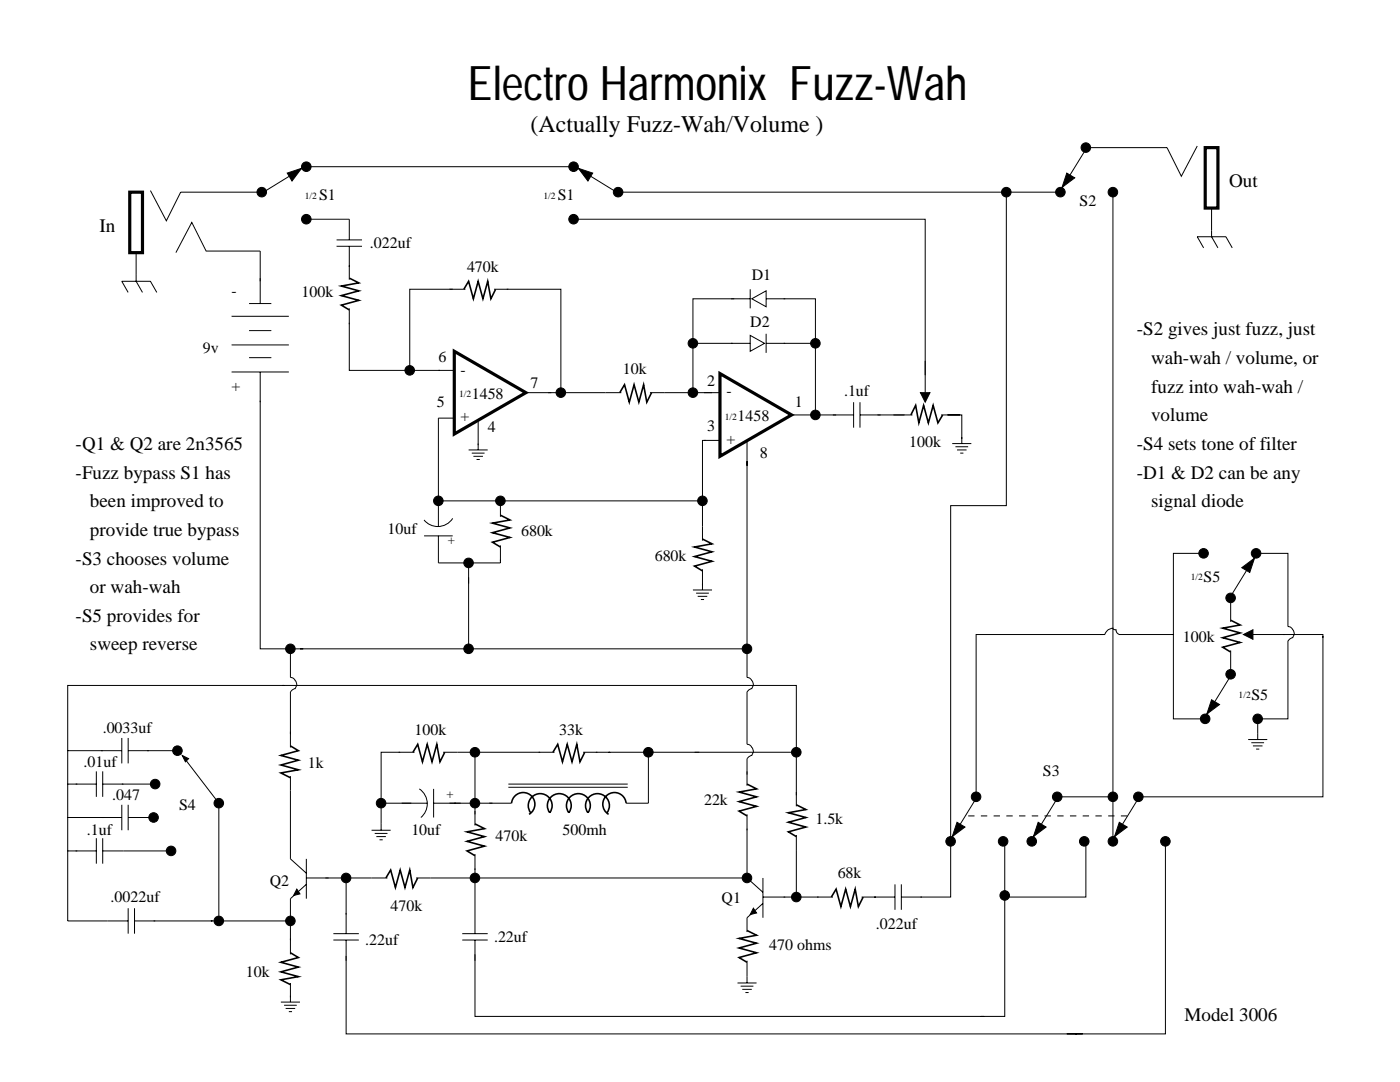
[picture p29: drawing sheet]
<svg xmlns="http://www.w3.org/2000/svg" width="279mm" height="216mm" viewBox="0 0 279 216" stroke-linecap="round" stroke-linejoin="round" font-family="sans-serif">
<defs><g id="words">
<text font-size="9.5" x="93.2" y="19.9">Electro Harmonix Fuzz-Wah</text>
<text font-size="4.8" x="105.9" y="26.3">(Actually Fuzz-Wah/Volume )</text>
<g font-size="3.8">
<text x="245.3" y="37.4">Out</text>
<text x="19.9" y="46.3">In</text>
<text x="226.9" y="66.9">-S2 gives just fuzz, just</text>
<text x="229.7" y="72.6">wah-wah / volume, or</text>
<text x="229.7" y="78.4">fuzz into wah-wah /</text>
<text x="15.1" y="89.8">-Q1 &amp; Q2 are 2n3565</text>
<text x="226.9" y="89.8">-S4 sets tone of filter</text>
<text x="229.7" y="84.1">volume</text>
<text x="15.1" y="95.5">-Fuzz bypass S1 has</text>
<text x="226.9" y="95.5">-D1 &amp; D2 can be any</text>
<text x="18" y="101.2">been improved to</text>
<text x="229.7" y="101.2">signal diode</text>
<text x="18" y="106.9">provide true bypass</text>
<text x="15.1" y="112.6">-S3 chooses volume</text>
<text x="18" y="118.4">or wah-wah</text>
<text x="15.1" y="124.1">-S5 provides for</text>
<text x="18" y="129.8">sweep reverse</text>
<text x="236.4" y="203.8">Model 3006</text>
</g>
<g font-size="3.2">
<text x="63.7" y="39.9">S1</text>
<text x="111.3" y="39.9">S1</text>
<text x="215.4" y="41.2">S2</text>
<text x="73.8" y="49.5">.022uf</text>
<text x="46.2" y="59">-</text>
<text x="60.2" y="59.3">100k</text>
<text x="93.2" y="54.2">470k</text>
<text x="150" y="55.8">D1</text>
<text x="149.7" y="65.3">D2</text>
<text x="40.5" y="70.4">9v</text>
<text x="87.5" y="72.3">6</text>
<text x="91.9" y="74.9">-</text>
<text x="105.9" y="77.4">7</text>
<text x="124.3" y="74.5">10k</text>
<text x="141.1" y="77.1">2</text>
<text x="46.2" y="78">+</text>
<text x="87.2" y="81.2">5</text>
<text x="94.2" y="79.6">1458</text>
<text x="145" y="79">-</text>
<text x="158.6" y="81.2">1</text>
<text x="168.5" y="79">.1uf</text>
<text x="91.9" y="84.1">+</text>
<text x="97.3" y="86.3">4</text>
<text x="141.1" y="86">3</text>
<text x="145" y="88.5">+</text>
<text x="147.2" y="84.1">1458</text>
<text x="181.5" y="89.1">100k</text>
<text x="151.6" y="91.4">8</text>
<text x="77.3" y="106.6">10uf</text>
<text x="104" y="106.9">680k</text>
<text x="130.7" y="112">680k</text>
<text x="240.2" y="116.1">S5</text>
<text x="236.1" y="128.2">100k</text>
<text x="249.7" y="139.6">S5</text>
<text x="20.5" y="146.3">.0033uf</text>
<text x="82.7" y="146.6">100k</text>
<text x="111.6" y="146.6">33k</text>
<text x="16.7" y="153">.01uf</text>
<text x="61.5" y="153.3">1k</text>
<text x="208.1" y="154.9">S3</text>
<text x="22.4" y="159.6">.047</text>
<text x="35.7" y="161.5">S4</text>
<text x="140.5" y="160.6">22k</text>
<text x="17.3" y="166.6">.1uf</text>
<text x="82.1" y="166.6">10uf</text>
<text x="98.9" y="167.9">470k</text>
<text x="112.3" y="166.6">500mh</text>
<text x="162.7" y="164.4">1.5k</text>
<text x="22.1" y="180">.0022uf</text>
<text x="53.8" y="176.8">Q2</text>
<text x="167.2" y="175.2">68k</text>
<text x="78" y="181.9">470k</text>
<text x="144" y="180.3">Q1</text>
<text x="174.8" y="185.3">.022uf</text>
<text x="72.9" y="188.5">.22uf</text>
<text x="98.6" y="187.9">.22uf</text>
<text x="153.5" y="189.5">470 ohms</text>
<text x="49.1" y="194.9">10k</text>
</g>
<g font-size="2.5">
<text x="89.4" y="108.5">+</text>
<text x="89.1" y="159.3">+</text>
</g>
<g font-size="1.9">
<text x="60.8" y="39.6">1/2</text>
<text x="108.4" y="39.6">1/2</text>
<text x="91.6" y="79.3">1/2</text>
<text x="144.6" y="83.7">1/2</text>
<text x="237.7" y="115.8">1/2</text>
<text x="247.2" y="139.3">1/2</text>
</g>
</g></defs>
<g fill="none" stroke="#000" stroke-width=".2">
<path d="M30 38l3.2 6.1 2.9-5.8h15.8M60.8 33.3l-8.2 5M61.1 33.3h53.7l8.2 5M123.4 38.3h87.6M200.8 38.3v62.6h-11.1v78.1h-6M216.7 29.8l-5.1 8.2M222.1 38.3v129.9M238.9 29.1l-3.1 6.1-2.9-5.7h-15.9M25.6 58.3l-1.3-2.2h5.7l1.3 2.2M27.2 50.4v5.7l1.2 2.2M35.1 50.4l3.2-6 2.8 5.7h10.8v10.5M61.1 43.7h8.6v4.2"/>
<path d="M67.2 47.9h5M67.2 49.1h5M69.7 49.1v6.7M89.7 57.7h3.2M90.3 57.7h-8.5v16.5M98.6 57.7h2.9M101.1 57.7h10.8v21M115.1 43.7h69.5v31.2M145.9 59.6h3.8M146.5 59.6h-8.2v18.8M149.7 57.7v3.8M150 59.6l2.9-1.6v3.2z"/>
<path d="M152.9 59.6h3.8M156.4 59.6h6.3v23.2M240.2 49.5l-1.3-2.3h5.8l1.2 2.3M241.8 41.5v5.7l1.3 2.3M46.2 63.1h11.4M46.2 68.8h11.4M46.2 74.2h11.4M49.7 60.6h4.5M49.7 66h4.5M49.7 71.4h4.5M51.9 79.9v49.6h8.6M51.9 74.2v6.1"/>
<path d="M69.7 64.4v9.5h18.1M69.7 61.5v3.2M87.5 73.9h3.2M104.6 78.4h19.4M129.7 78.4h14M138.3 68.5h11.4M149.7 66.9l2.9 1.6-2.9 1.6zM152.9 66.6v3.8M152.9 68.5h9.8M184.6 72v6.4M87.8 99.9h52.7M90.7 83.4h-3.2v21.6"/>
<path d="M93.5 89.8h3.8M94.2 90.4h2.5M94.5 91.1h1.9M95.1 91.7h.6M95.4 84.1v5.7M143.7 87.9h-3.5v20M149.1 92v37.5h-89.2M149.1 88.2v4.8M157.7 82.8h12.7M170.4 80.3v5M171.6 82.8h10.5M171.6 80.3v5"/>
<path d="M187.8 82.8h3.8M189.1 82.8h2.8v4.8M190 88.5h3.9M190.7 89.1h2.5M191 89.8h1.9M191.6 90.4h.7M191.9 87.2v1.3M84.6 106.9h5.7M87.5 106.9v5.4h12.4v-3.5M90.3 103.4a3.5 3.5 0 0 1-5.7 .4M93.5 112.3v17.2M99.9 100.3v2.8"/>
<path d="M138.3 117.7h3.8M138.9 118.4h2.6M139.2 119h1.9M139.9 119.6h.6M140.2 113.6v4.1M240.2 110.4h-6v33h6.3M250.7 110.4h6.3v14.6a1.31 1.31 0 0 1 1.2 .9 1.31 1.31 0 0 1-.3 1.4l-.9 .6v15.5h-6v4.2M250.7 110.7l-5.1 8.3M56.4 136.8h102.5v21.9M56.7 136.8h-43.2v47h12.1M58 129.5v5.7a1.31 1.31 0 0 1 1.1 .8 1.31 1.31 0 0 1-.3 1.4l-.8 .6v11.2M149.1 129.5v5.7a1.31 1.31 0 0 1 1.1 .8 1.31 1.31 0 0 1-.3 1.4l-.8 .6v10.5a1.31 1.31 0 0 1 1.1 .9 1.31 1.31 0 0 1-.3 1.4l-.8 .6v5.4"/>
<path d="M219.6 126.6h.9a1.66 1.66 0 0 1 1.6-1.3l.1 .3 .5 .1a.89 .89 0 0 0 .7 .9h10.8M220.2 126.6h-25.4v32.7l-5.1 8.3M245.6 120.3v3.8M245.6 129.8v3.8M245.6 134.9l-5.1 8.2M250 126.6h6.4M256.1 126.6h7.9v.6M264 126.9v32.1h-36.8M13.5 156.5h5.7M13.5 149.8h10.8M19.2 153.9v5.1M20.5 156.5h10.5"/>
<path d="M20.5 153.9v5.1M24.3 147.2v5.1M25.6 147.2v5.1M25.6 149.8h9.8M36.4 150.7l7.3 9.6v23.5M58 146.3h.1M58 154.9v16.5l3.1 2.8M79.6 150.1h3.1M79.9 150.1h-3.8v15.6M83.7 157.4a3.6 3.6 0 0 1 .3 5.7M86.5 157.4v5.7M88.4 150.1h22.3"/>
<path d="M94.8 150.1v14.6M101.5 156.5h23.8M101.5 157.1h23.8M116.4 150.1h42.5M129.4 150.1v10.2h-4.4M158.9 158v2.9M211 159.3l-5.1 8.3M211.3 159h10.8M227.2 159.3l-5.1 8.3M249.1 147.6h3.8M249.7 148.2h2.6M250 148.8h2"/>
<path d="M250.7 149.5h.6M13.5 163.1h10.8M13.5 169.8h5.7M19.2 167.3v5M20.5 167.3v5M20.5 169.8h13.6M24.3 160.6v5.1M25.6 160.6v5.1M25.6 163.1h5.1M61.1 171.4v7.9M61.1 176.5l-3.1 2.8v11.1M61.1 175.2h16.2"/>
<path d="M69.1 175.2v11.1M74.2 165.7h3.8M74.8 166.3h2.5M75.1 166.9h1.9M75.7 167.6h.7M76.1 160.3h9.2M83 175.2h66.1M86.5 160.3h15.6M94.8 170.4v4.8M94.8 175.5v10.8M149.1 175.2l3.2 2.8M149.1 162.5v12.7"/>
<path d="M152.3 179h13.9M152.3 175.2v7.9M158.9 166.6v12.4M171.9 179h6.7M178.6 176.5v5M179.9 179h4.1M179.9 176.5v5M200.5 167.9v34.9h-4.7M216.7 167.9v11.1h-16.2M232.6 167.9v38.4h-19.7M25.6 181.2v5.1M26.8 183.8h31.2"/>
<path d="M26.8 181.2v5.1M56.1 200h3.8M58 196.1v3.9M66.5 186.3h5.1M66.5 187.6h5.1M69.1 190.7v15.6h147M69.1 187.6v4.1M92.3 186.3h5M92.3 187.6h5M94.8 190.4v12.4h101.6M94.8 187.6v4.1M147.2 196.1h3.8"/>
<path d="M147.8 196.8h2.6M148.1 197.4h1.9M148.8 198h.6M149.1 191.7v4.4M152.3 180.3l-3.2 2.8v2.9M56.7 200.6h2.5M57 201.2h1.9M57.6 201.9h.7M214.8 206.3h.1"/>
</g>
<g fill="none" stroke="#000" stroke-width=".32">
<path d="M69.7 55.5l1.9 .9-3.5 .7 3.5 .9-3.5 1 3.5 .9-3.5 1 1.6 .9M92.6 57.7l.9-1.6 1 3.5 .9-3.5 1 3.5 .9-3.5 .7 3.5 .9-1.9M123.7 78.4l.9-1.6 1 3.5 .9-3.5 1 3.5 .9-3.5 .7 3.5 .9-1.9M181.8 82.8l.9-1.9 .7 3.5 .9-3.5 1 3.5 .9-3.5 1 3.5 .9-1.6M99.9 102.8l1.9 1-3.5 .6 3.5 .9-3.5 1 3.5 .9-3.5 1 1.6 .9M140.2 107.6l1.9 .9-3.5 .6 3.5 1-3.5 1 3.5 .9-3.5 1 1.6 .9M245.6 123.8l1.9 .9-3.5 .6 3.5 1-3.5 .9 3.5 1-3.5 1 1.6 .9M58 148.8l1.5 1-3.4 .9 3.4 1-3.4 .9 3.4 1-3.4 .6 1.9 1M82.4 150.1l1-1.6 .9 3.5 1-3.5 .9 3.5 1-3.5 .6 3.5 1-1.9M110.3 150.1l1-1.6 1 3.5 .9-3.5 1 3.5 .9-3.5 .6 3.5 1-1.9M149.1 156.5l1.9 .9-3.5 .6 3.5 1-3.5 .9 3.5 1-3.5 1 1.6 .9M77 175.2l1-1.6 .9 3.5 1-3.5 .9 3.5 1-3.5 .6 3.5 1-1.9"/>
<path d="M94.8 164.4l1.9 .9-3.5 .7 3.5 .9-3.5 1 3.5 .9-3.5 1 1.6 .9M102.1 160.3a2.33 2.33 0 0 1 3.6-1.8 2.33 2.33 0 0 1-.1 4M105.9 162.2a2.38 2.38 0 0 1 .3-3.2 2.38 2.38 0 0 1 3.2 0 2.38 2.38 0 0 1 .3 3.2 2.38 2.38 0 0 1 .3-3.2 2.38 2.38 0 0 1 3.2 0 2.38 2.38 0 0 1 .3 3.2 2.38 2.38 0 0 1 .3-3.2 2.38 2.38 0 0 1 3.2 0 2.38 2.38 0 0 1 .3 3.2 2.38 2.38 0 0 1 .3-3.2 2.38 2.38 0 0 1 3.2 0 2.38 2.38 0 0 1 .3 3.2M125 160.3a2.33 2.33 0 0 0-3.6-1.8 2.33 2.33 0 0 0 .1 4M158.9 160.6l1.9 .9-3.5 .7 3.5 .9-3.5 1 3.5 .9-3.5 1 1.6 .9M165.9 179l1-1.6 .9 3.5 1-3.5 .9 3.5 1-3.5 .6 3.5 1-1.9M58 190.1l1.5 1-3.4 .9 3.4 1-3.4 .9 3.4 1-3.4 .6 1.9 1M149.1 185.7l1.9 .9-3.5 .7 3.5 .9-3.5 1 3.5 .9-3.5 1 1.6 .9"/>
</g>
<g fill="#000" stroke="#000" stroke-width=".2">
<path d="M57.3 34.5l2.9-.9-1.9 2.5zM115.4 33.6l2.9 .9-1 1.6zM212.9 34.5l1.6 1-2.6 1.9zM183.7 78.4h1.9l-1 1.9zM247.8 113.3l2.6-1.9-1 2.8zM248.1 126.6l1.9-.9v1.9zM36.4 150.7l1.2 .7-.6 .6zM241.8 139.6l1.6 1-2.6 1.9zM59.2 177.4l.7 1-1.3 .3zM191 164.1l1.6 .9-2.6 1.9zM207.2 164.1l1.6 .9-2.6 1.9zM223.4 164.1l1.6 .9-2.6 1.9z"/>
<path d="M150.4 181.2l.6 1-1.3 .3z"/>
<circle cx="52.2" cy="38.3" r=".95"/>
<circle cx="61.1" cy="33.3" r=".95"/>
<circle cx="114.5" cy="33.3" r=".95"/>
<circle cx="123.4" cy="38.3" r=".95"/>
<circle cx="200.8" cy="38.3" r=".95"/>
<circle cx="211.6" cy="38.3" r=".95"/>
<circle cx="216.7" cy="29.5" r=".95"/>
<circle cx="222.1" cy="38.3" r=".95"/>
<circle cx="61.1" cy="43.7" r=".95"/>
<circle cx="114.5" cy="43.7" r=".95"/>
<circle cx="81.8" cy="73.9" r=".95"/>
<circle cx="111.9" cy="78.3" r=".95"/>
<circle cx="138.3" cy="68.5" r=".95"/>
<circle cx="138.3" cy="78.3" r=".95"/>
<circle cx="162.7" cy="68.5" r=".95"/>
<circle cx="87.5" cy="99.9" r=".95"/>
<circle cx="99.9" cy="99.9" r=".95"/>
<circle cx="140.2" cy="99.9" r=".95"/>
<circle cx="162.7" cy="82.8" r=".95"/>
<circle cx="93.5" cy="112.3" r=".95"/>
<circle cx="240.2" cy="110.4" r=".95"/>
<circle cx="245.6" cy="119.3" r=".95"/>
<circle cx="250.7" cy="110.4" r=".95"/>
<circle cx="58" cy="129.5" r=".95"/>
<circle cx="93.5" cy="129.5" r=".95"/>
<circle cx="149.1" cy="129.5" r=".95"/>
<circle cx="245.6" cy="134.5" r=".95"/>
<circle cx="31" cy="156.5" r=".95"/>
<circle cx="35.4" cy="149.8" r=".95"/>
<circle cx="94.8" cy="150.1" r=".95"/>
<circle cx="129.4" cy="150.1" r=".95"/>
<circle cx="158.9" cy="150.1" r=".95"/>
<circle cx="194.8" cy="159" r=".95"/>
<circle cx="211" cy="159" r=".95"/>
<circle cx="222.1" cy="159" r=".95"/>
<circle cx="227.2" cy="159" r=".95"/>
<circle cx="240.5" cy="143.4" r=".95"/>
<circle cx="251" cy="143.4" r=".95"/>
<circle cx="30.6" cy="163.1" r=".95"/>
<circle cx="34.1" cy="169.8" r=".95"/>
<circle cx="43.7" cy="160.3" r=".95"/>
<circle cx="69.1" cy="175.2" r=".95"/>
<circle cx="76.1" cy="160.3" r=".95"/>
<circle cx="94.8" cy="160.3" r=".95"/>
<circle cx="94.8" cy="175.2" r=".95"/>
<circle cx="149.1" cy="175.2" r=".95"/>
<circle cx="158.9" cy="179" r=".95"/>
<circle cx="189.7" cy="167.9" r=".95"/>
<circle cx="200.2" cy="167.9" r=".95"/>
<circle cx="200.5" cy="178.7" r=".95"/>
<circle cx="205.9" cy="167.9" r=".95"/>
<circle cx="216.4" cy="167.9" r=".95"/>
<circle cx="222.1" cy="167.9" r=".95"/>
<circle cx="232.6" cy="167.9" r=".95"/>
<circle cx="43.7" cy="183.8" r=".95"/>
<circle cx="58" cy="183.8" r=".95"/>
</g>
<path d="M25.9 38.3h2.5v12.1h-2.5zM240.5 29.5h2.6v12h-2.6zM90.7 70.1l14.3 8.3-14.3 8.2zM143.7 74.5l14.3 8.3-14.3 8.3z" fill="none" stroke="#000" stroke-width=".63" stroke-linecap="butt"/>
<path d="M225 162.8h-32.1" fill="none" stroke="#000" stroke-width=".2" stroke-dasharray="1.3" stroke-linecap="butt"/>
<use href="#words"/>
</svg>
